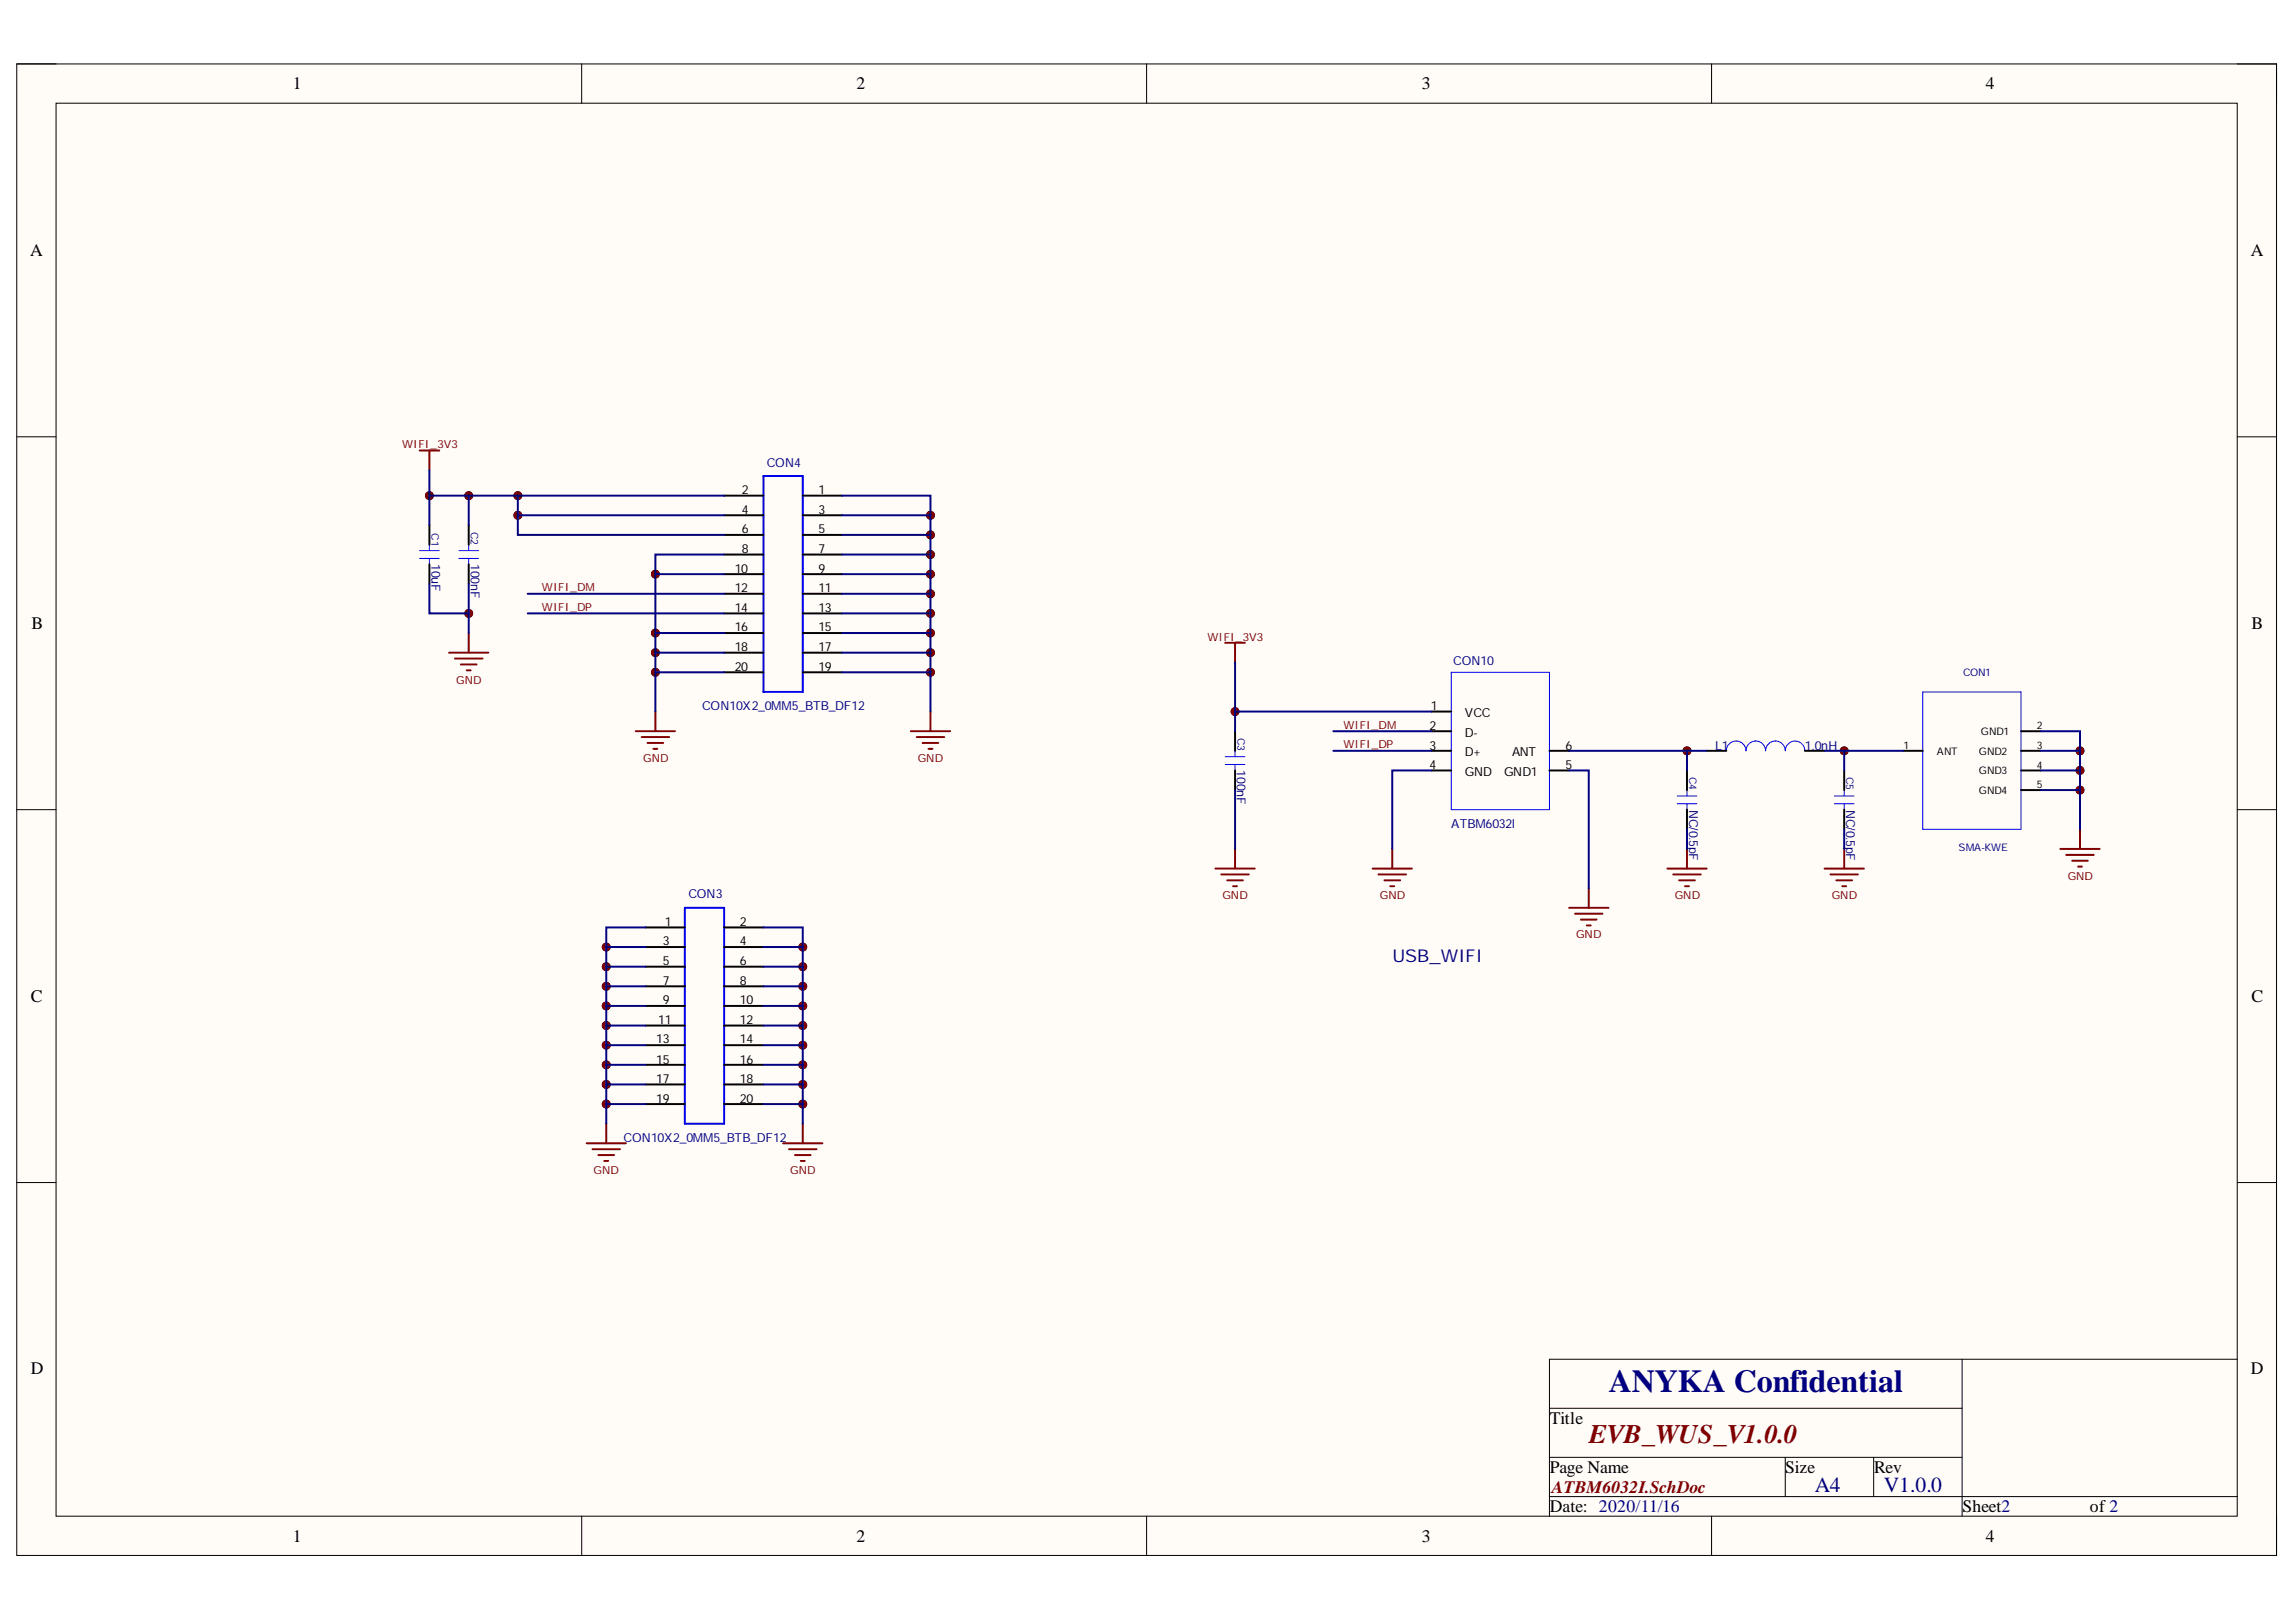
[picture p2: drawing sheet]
<svg xmlns="http://www.w3.org/2000/svg" width="297mm" height="210mm" viewBox="0 0 297 210" stroke-linecap="round" stroke-linejoin="round" font-family="sans-serif">
<defs><g id="words">
<text font-size="4.1" fill="#000080" x="208.1" y="180.1">ANYKA Confidential</text>
<text font-size="3.5" fill="#800000" x="205.6" y="186.7">EVB_WUS_V1.0.0</text>
<g font-size="2.8" fill="#000080">
<text x="234.8" y="193.1">A4</text>
<text x="243.7" y="193.1">V1.0.0</text>
</g>
<g font-size="2.3">
<text x="37.9" y="11.6">1</text>
<text x="110.8" y="11.6">2</text>
<text x="183.9" y="11.6">3</text>
<text x="256.9" y="11.6">4</text>
<text x="3.9" y="33.1">A</text>
<text x="291.2" y="33.1">A</text>
<text x="4.1" y="81.4">B</text>
<text x="291.3" y="81.4">B</text>
<text x="4" y="129.6">C</text>
<text x="291.3" y="129.6">C</text>
<text x="4" y="177.9">D</text>
<text x="291.2" y="177.9">D</text>
<text x="200.5" y="184.3">Title</text>
<text x="200.5" y="190.6">Page Name</text>
<text x="231" y="190.6">Size</text>
<text x="242.5" y="190.6">Rev</text>
<text x="200.5" y="195.7">Date: 2020/11/16</text>
<text x="253.9" y="195.7">Sheet2</text>
<text x="270.4" y="195.7">of 2</text>
<text x="37.9" y="199.5">1</text>
<text x="110.8" y="199.5">2</text>
<text x="183.9" y="199.5">3</text>
<text x="256.9" y="199.5">4</text>
</g>
<text font-size="2.3" fill="#000080" x="180.1" y="124.5">USB_WIFI</text>
<text font-size="2.3" fill="#800000" x="200.8" y="193.2">ATBM6032I.SchDoc</text>
<g font-size="1.6">
<text x="96" y="64">2</text>
<text x="105.9" y="64">1</text>
<text x="96" y="66.5">4</text>
<text x="96" y="69">6</text>
<text x="96" y="71.6">8</text>
<text x="105.9" y="66.5">3</text>
<text x="105.9" y="69">5</text>
<text x="105.9" y="71.6">7</text>
<text x="95.1" y="74.1">10</text>
<text x="95.1" y="76.6">12</text>
<text x="105.9" y="74.1">9</text>
<text x="105.9" y="76.6">11</text>
<text x="95.1" y="79.2">14</text>
<text x="95.1" y="81.7">16</text>
<text x="105.9" y="79.2">13</text>
<text x="105.9" y="81.7">15</text>
<text x="95.1" y="84.2">18</text>
<text x="95.1" y="86.8">20</text>
<text x="105.9" y="84.2">17</text>
<text x="105.9" y="86.8">19</text>
<text x="185" y="94.5">2</text>
<text x="185.1" y="91.8">1</text>
<text x="189.5" y="92.8">VCC</text>
<text x="189.5" y="95.3">D-</text>
<text x="185" y="97">3</text>
<text x="185" y="99.5">4</text>
<text x="189.5" y="97.8">D+</text>
<text x="189.5" y="100.4">GND</text>
<text x="194.6" y="100.4">GND1</text>
<text x="195.6" y="97.8">ANT</text>
<text x="202.5" y="99.5">5</text>
<text x="202.5" y="97">6</text>
<text x="86" y="119.8">1</text>
<text x="95.7" y="119.8">2</text>
<text x="85.8" y="122.4">3</text>
<text x="85.8" y="124.9">5</text>
<text x="95.7" y="122.4">4</text>
<text x="95.7" y="124.9">6</text>
<text x="85.8" y="127.4">7</text>
<text x="85.8" y="130">9</text>
<text x="95.7" y="127.4">8</text>
<text x="95.7" y="130">10</text>
<text x="84.9" y="135">13</text>
<text x="84.9" y="137.6">15</text>
<text x="85.2" y="132.5">11</text>
<text x="95.7" y="132.5">12</text>
<text x="95.7" y="135">14</text>
<text x="95.7" y="137.6">16</text>
<text x="84.9" y="140.2">17</text>
<text x="84.9" y="142.7">19</text>
<text x="95.7" y="140.2">18</text>
<text x="95.7" y="142.7">20</text>
</g>
<g font-size="1.6" fill="#000080">
<text x="99.2" y="60.4">CON4</text>
<text x="55.8" y="73" transform="rotate(90 55.8 73)">10uF</text>
<text x="60.9" y="73" transform="rotate(90 60.9 73)">100nF</text>
<text x="188" y="86">CON10</text>
<text x="90.8" y="91.8">CON10X2_0MM5_BTB_DF12</text>
<text x="160" y="99.7" transform="rotate(90 160 99.7)">100nF</text>
<text x="221.9" y="97">L1</text>
<text x="233.5" y="97">1.0nH</text>
<text x="187.7" y="107.1">ATBM6032I</text>
<text x="218.5" y="104.8" transform="rotate(90 218.5 104.8)">NC/0.5pF</text>
<text x="238.8" y="104.8" transform="rotate(90 238.8 104.8)">NC/0.5pF</text>
<text x="89.1" y="116.3">CON3</text>
<text x="80.7" y="147.8">CON10X2_0MM5_BTB_DF12</text>
</g>
<g font-size="1.4" fill="#800000">
<text x="52" y="58">WIFI_3V3</text>
<text x="70.1" y="76.5">WIFI_DM</text>
<text x="70.1" y="79">WIFI_DP</text>
<text x="156.2" y="82.9">WIFI_3V3</text>
<text x="59" y="88.5">GND</text>
<text x="173.8" y="94.3">WIFI_DM</text>
<text x="83.2" y="98.6">GND</text>
<text x="118.7" y="98.6">GND</text>
<text x="173.8" y="96.8">WIFI_DP</text>
<text x="267.5" y="113.8">GND</text>
<text x="158.1" y="116.4">GND</text>
<text x="178.5" y="116.4">GND</text>
<text x="216.7" y="116.4">GND</text>
<text x="237" y="116.4">GND</text>
<text x="203.9" y="121.4">GND</text>
<text x="76.8" y="151.9">GND</text>
<text x="102.2" y="151.9">GND</text>
</g>
<g font-size="1.4" fill="#000080">
<text x="55.8" y="69" transform="rotate(90 55.8 69)">C1</text>
<text x="60.9" y="68.9" transform="rotate(90 60.9 68.9)">C2</text>
<text x="254" y="87.5">CON1</text>
<text x="160.1" y="95.5" transform="rotate(90 160.1 95.5)">C3</text>
<text x="218.5" y="100.6" transform="rotate(90 218.5 100.6)">C4</text>
<text x="238.8" y="100.6" transform="rotate(90 238.8 100.6)">C5</text>
<text x="253.4" y="110.1">SMA-KWE</text>
</g>
<g font-size="1.4">
<text x="256.3" y="95.1">GND1</text>
<text x="263.5" y="94.4">2</text>
<text x="246.3" y="96.9">1</text>
<text x="250.6" y="97.7">ANT</text>
<text x="256" y="97.7">GND2</text>
<text x="256" y="100.2">GND3</text>
<text x="263.5" y="96.9">3</text>
<text x="263.5" y="99.5">4</text>
<text x="263.5" y="102">5</text>
<text x="256" y="102.7">GND4</text>
</g>
</g></defs>
<path d="M2.2 8.3h292.3v193h-292.3z" fill-rule="evenodd" fill="#fffcf8"/>
<path d="M2.2 8.3h292.3v193h-292.3z" fill="none" stroke="#000" stroke-width=".13"/>
<path d="M7.3 13.4h282.1v182.8h-282.1z" fill-rule="evenodd" fill="#fffcf8"/>
<g fill="none" stroke="#000" stroke-width=".13">
<path d="M2.2 8.3h5.1M7.3 13.4h282.1v182.8h-282.1zM75.3 8.3v5M148.3 8.3v5M221.4 8.3v5.1M289.4 8.3h5.1v5.1M2.2 56.5h5.1M289.4 56.5h5.1M2.2 104.8h5.1M289.4 104.8h5.1M2.2 153h5.1M289.4 153h5.1"/>
<path d="M75.3 196.2v5.1M148.3 196.2v5.1M221.4 196.2v5.1M294.5 196.2v5.1"/>
</g>
<circle cx="55.6" cy="64.1" r=".51" fill="#000080"/>
<circle cx="55.6" cy="64.1" r=".51" fill="none" stroke="#000080" stroke-width=".13"/>
<circle cx="60.6" cy="79.4" r=".51" fill="#000080"/>
<circle cx="60.6" cy="79.4" r=".51" fill="none" stroke="#000080" stroke-width=".13"/>
<circle cx="60.6" cy="64.1" r=".51" fill="#000080"/>
<circle cx="60.6" cy="64.1" r=".51" fill="none" stroke="#000080" stroke-width=".13"/>
<circle cx="67" cy="66.7" r=".51" fill="#000080"/>
<circle cx="67" cy="66.7" r=".51" fill="none" stroke="#000080" stroke-width=".13"/>
<circle cx="67" cy="64.1" r=".51" fill="#000080"/>
<circle cx="67" cy="64.1" r=".51" fill="none" stroke="#000080" stroke-width=".13"/>
<circle cx="78.4" cy="142.9" r=".51" fill="#000080"/>
<circle cx="78.4" cy="142.9" r=".51" fill="none" stroke="#000080" stroke-width=".13"/>
<circle cx="78.4" cy="140.3" r=".51" fill="#000080"/>
<circle cx="78.4" cy="140.3" r=".51" fill="none" stroke="#000080" stroke-width=".13"/>
<circle cx="78.4" cy="137.8" r=".51" fill="#000080"/>
<circle cx="78.4" cy="137.8" r=".51" fill="none" stroke="#000080" stroke-width=".13"/>
<circle cx="78.4" cy="135.3" r=".51" fill="#000080"/>
<circle cx="78.4" cy="135.3" r=".51" fill="none" stroke="#000080" stroke-width=".13"/>
<circle cx="78.4" cy="132.7" r=".51" fill="#000080"/>
<circle cx="78.4" cy="132.7" r=".51" fill="none" stroke="#000080" stroke-width=".13"/>
<circle cx="78.4" cy="130.2" r=".51" fill="#000080"/>
<circle cx="78.4" cy="130.2" r=".51" fill="none" stroke="#000080" stroke-width=".13"/>
<circle cx="78.4" cy="127.6" r=".51" fill="#000080"/>
<circle cx="78.4" cy="127.6" r=".51" fill="none" stroke="#000080" stroke-width=".13"/>
<circle cx="78.4" cy="125.1" r=".51" fill="#000080"/>
<circle cx="78.4" cy="125.1" r=".51" fill="none" stroke="#000080" stroke-width=".13"/>
<circle cx="78.4" cy="122.6" r=".51" fill="#000080"/>
<circle cx="78.4" cy="122.6" r=".51" fill="none" stroke="#000080" stroke-width=".13"/>
<circle cx="84.8" cy="87" r=".51" fill="#000080"/>
<circle cx="84.8" cy="87" r=".51" fill="none" stroke="#000080" stroke-width=".13"/>
<circle cx="84.8" cy="84.5" r=".51" fill="#000080"/>
<circle cx="84.8" cy="84.5" r=".51" fill="none" stroke="#000080" stroke-width=".13"/>
<circle cx="84.8" cy="81.9" r=".51" fill="#000080"/>
<circle cx="84.8" cy="81.9" r=".51" fill="none" stroke="#000080" stroke-width=".13"/>
<circle cx="84.8" cy="74.3" r=".51" fill="#000080"/>
<circle cx="84.8" cy="74.3" r=".51" fill="none" stroke="#000080" stroke-width=".13"/>
<circle cx="103.9" cy="142.9" r=".51" fill="#000080"/>
<circle cx="103.9" cy="142.9" r=".51" fill="none" stroke="#000080" stroke-width=".13"/>
<circle cx="103.9" cy="140.3" r=".51" fill="#000080"/>
<circle cx="103.9" cy="140.3" r=".51" fill="none" stroke="#000080" stroke-width=".13"/>
<circle cx="103.9" cy="137.8" r=".51" fill="#000080"/>
<circle cx="103.9" cy="137.8" r=".51" fill="none" stroke="#000080" stroke-width=".13"/>
<circle cx="103.9" cy="135.3" r=".51" fill="#000080"/>
<circle cx="103.9" cy="135.3" r=".51" fill="none" stroke="#000080" stroke-width=".13"/>
<circle cx="103.9" cy="132.7" r=".51" fill="#000080"/>
<circle cx="103.9" cy="132.7" r=".51" fill="none" stroke="#000080" stroke-width=".13"/>
<circle cx="103.9" cy="130.2" r=".51" fill="#000080"/>
<circle cx="103.9" cy="130.2" r=".51" fill="none" stroke="#000080" stroke-width=".13"/>
<circle cx="103.9" cy="127.6" r=".51" fill="#000080"/>
<circle cx="103.9" cy="127.6" r=".51" fill="none" stroke="#000080" stroke-width=".13"/>
<circle cx="103.9" cy="125.1" r=".51" fill="#000080"/>
<circle cx="103.9" cy="125.1" r=".51" fill="none" stroke="#000080" stroke-width=".13"/>
<circle cx="103.9" cy="122.6" r=".51" fill="#000080"/>
<circle cx="103.9" cy="122.6" r=".51" fill="none" stroke="#000080" stroke-width=".13"/>
<circle cx="120.4" cy="87" r=".51" fill="#000080"/>
<circle cx="120.4" cy="87" r=".51" fill="none" stroke="#000080" stroke-width=".13"/>
<circle cx="120.4" cy="84.5" r=".51" fill="#000080"/>
<circle cx="120.4" cy="84.5" r=".51" fill="none" stroke="#000080" stroke-width=".13"/>
<circle cx="120.4" cy="81.9" r=".51" fill="#000080"/>
<circle cx="120.4" cy="81.9" r=".51" fill="none" stroke="#000080" stroke-width=".13"/>
<circle cx="120.4" cy="79.4" r=".51" fill="#000080"/>
<circle cx="120.4" cy="79.4" r=".51" fill="none" stroke="#000080" stroke-width=".13"/>
<circle cx="120.4" cy="76.8" r=".51" fill="#000080"/>
<circle cx="120.4" cy="76.8" r=".51" fill="none" stroke="#000080" stroke-width=".13"/>
<circle cx="120.4" cy="74.3" r=".51" fill="#000080"/>
<circle cx="120.4" cy="74.3" r=".51" fill="none" stroke="#000080" stroke-width=".13"/>
<circle cx="120.4" cy="71.8" r=".51" fill="#000080"/>
<circle cx="120.4" cy="71.8" r=".51" fill="none" stroke="#000080" stroke-width=".13"/>
<circle cx="120.4" cy="69.2" r=".51" fill="#000080"/>
<circle cx="120.4" cy="69.2" r=".51" fill="none" stroke="#000080" stroke-width=".13"/>
<circle cx="120.4" cy="66.7" r=".51" fill="#000080"/>
<circle cx="120.4" cy="66.7" r=".51" fill="none" stroke="#000080" stroke-width=".13"/>
<circle cx="159.8" cy="92.1" r=".51" fill="#000080"/>
<circle cx="159.8" cy="92.1" r=".51" fill="none" stroke="#000080" stroke-width=".13"/>
<circle cx="218.2" cy="97.2" r=".51" fill="#000080"/>
<circle cx="218.2" cy="97.2" r=".51" fill="none" stroke="#000080" stroke-width=".13"/>
<circle cx="238.6" cy="97.2" r=".51" fill="#000080"/>
<circle cx="238.6" cy="97.2" r=".51" fill="none" stroke="#000080" stroke-width=".13"/>
<circle cx="269.1" cy="102.2" r=".51" fill="#000080"/>
<circle cx="269.1" cy="102.2" r=".51" fill="none" stroke="#000080" stroke-width=".13"/>
<circle cx="269.1" cy="99.7" r=".51" fill="#000080"/>
<circle cx="269.1" cy="99.7" r=".51" fill="none" stroke="#000080" stroke-width=".13"/>
<circle cx="269.1" cy="97.2" r=".51" fill="#000080"/>
<circle cx="269.1" cy="97.2" r=".51" fill="none" stroke="#000080" stroke-width=".13"/>
<path d="M253.8 175.9v20.3M289.4 175.9h-88.9v20.3M200.5 182.2h53.3M200.5 193.7h88.9M200.5 188.6h53.3M231 188.6v5.1M242.4 188.6v5.1" fill="none" stroke="#000" stroke-width=".13"/>
<circle cx="238.6" cy="97.2" r=".51" fill="#800000"/>
<circle cx="238.6" cy="97.2" r=".51" fill="none" stroke="#800000" stroke-width=".13"/>
<circle cx="269.1" cy="97.2" r=".51" fill="#800000"/>
<circle cx="269.1" cy="97.2" r=".51" fill="none" stroke="#800000" stroke-width=".13"/>
<circle cx="269.1" cy="99.7" r=".51" fill="#800000"/>
<circle cx="269.1" cy="99.7" r=".51" fill="none" stroke="#800000" stroke-width=".13"/>
<circle cx="269.1" cy="102.2" r=".51" fill="#800000"/>
<circle cx="269.1" cy="102.2" r=".51" fill="none" stroke="#800000" stroke-width=".13"/>
<circle cx="55.6" cy="64.1" r=".51" fill="#800000"/>
<circle cx="55.6" cy="64.1" r=".51" fill="none" stroke="#800000" stroke-width=".13"/>
<circle cx="60.6" cy="64.1" r=".51" fill="#800000"/>
<circle cx="60.6" cy="64.1" r=".51" fill="none" stroke="#800000" stroke-width=".13"/>
<circle cx="60.6" cy="79.4" r=".51" fill="#800000"/>
<circle cx="60.6" cy="79.4" r=".51" fill="none" stroke="#800000" stroke-width=".13"/>
<circle cx="78.4" cy="132.7" r=".51" fill="#800000"/>
<circle cx="78.4" cy="132.7" r=".51" fill="none" stroke="#800000" stroke-width=".13"/>
<circle cx="78.4" cy="125.1" r=".51" fill="#800000"/>
<circle cx="78.4" cy="125.1" r=".51" fill="none" stroke="#800000" stroke-width=".13"/>
<circle cx="78.4" cy="122.6" r=".51" fill="#800000"/>
<circle cx="78.4" cy="122.6" r=".51" fill="none" stroke="#800000" stroke-width=".13"/>
<circle cx="78.4" cy="127.6" r=".51" fill="#800000"/>
<circle cx="78.4" cy="127.6" r=".51" fill="none" stroke="#800000" stroke-width=".13"/>
<circle cx="78.4" cy="130.2" r=".51" fill="#800000"/>
<circle cx="78.4" cy="130.2" r=".51" fill="none" stroke="#800000" stroke-width=".13"/>
<circle cx="103.9" cy="140.3" r=".51" fill="#800000"/>
<circle cx="103.9" cy="140.3" r=".51" fill="none" stroke="#800000" stroke-width=".13"/>
<circle cx="103.9" cy="137.8" r=".51" fill="#800000"/>
<circle cx="103.9" cy="137.8" r=".51" fill="none" stroke="#800000" stroke-width=".13"/>
<circle cx="103.9" cy="135.3" r=".51" fill="#800000"/>
<circle cx="103.9" cy="135.3" r=".51" fill="none" stroke="#800000" stroke-width=".13"/>
<circle cx="103.9" cy="132.7" r=".51" fill="#800000"/>
<circle cx="103.9" cy="132.7" r=".51" fill="none" stroke="#800000" stroke-width=".13"/>
<circle cx="103.9" cy="130.2" r=".51" fill="#800000"/>
<circle cx="103.9" cy="130.2" r=".51" fill="none" stroke="#800000" stroke-width=".13"/>
<circle cx="103.9" cy="127.6" r=".51" fill="#800000"/>
<circle cx="103.9" cy="127.6" r=".51" fill="none" stroke="#800000" stroke-width=".13"/>
<circle cx="103.9" cy="125.1" r=".51" fill="#800000"/>
<circle cx="103.9" cy="125.1" r=".51" fill="none" stroke="#800000" stroke-width=".13"/>
<circle cx="103.9" cy="122.6" r=".51" fill="#800000"/>
<circle cx="103.9" cy="122.6" r=".51" fill="none" stroke="#800000" stroke-width=".13"/>
<circle cx="78.4" cy="135.3" r=".51" fill="#800000"/>
<circle cx="78.4" cy="135.3" r=".51" fill="none" stroke="#800000" stroke-width=".13"/>
<circle cx="78.4" cy="137.8" r=".51" fill="#800000"/>
<circle cx="78.4" cy="137.8" r=".51" fill="none" stroke="#800000" stroke-width=".13"/>
<circle cx="78.4" cy="140.3" r=".51" fill="#800000"/>
<circle cx="78.4" cy="140.3" r=".51" fill="none" stroke="#800000" stroke-width=".13"/>
<circle cx="67" cy="64.1" r=".51" fill="#800000"/>
<circle cx="67" cy="64.1" r=".51" fill="none" stroke="#800000" stroke-width=".13"/>
<circle cx="67" cy="66.7" r=".51" fill="#800000"/>
<circle cx="67" cy="66.7" r=".51" fill="none" stroke="#800000" stroke-width=".13"/>
<circle cx="78.4" cy="142.9" r=".51" fill="#800000"/>
<circle cx="78.4" cy="142.9" r=".51" fill="none" stroke="#800000" stroke-width=".13"/>
<circle cx="103.9" cy="142.9" r=".51" fill="#800000"/>
<circle cx="103.9" cy="142.9" r=".51" fill="none" stroke="#800000" stroke-width=".13"/>
<circle cx="159.8" cy="92.1" r=".51" fill="#800000"/>
<circle cx="159.8" cy="92.1" r=".51" fill="none" stroke="#800000" stroke-width=".13"/>
<circle cx="218.2" cy="97.2" r=".51" fill="#800000"/>
<circle cx="218.2" cy="97.2" r=".51" fill="none" stroke="#800000" stroke-width=".13"/>
<circle cx="84.8" cy="84.5" r=".51" fill="#800000"/>
<circle cx="84.8" cy="84.5" r=".51" fill="none" stroke="#800000" stroke-width=".13"/>
<circle cx="84.8" cy="87" r=".51" fill="#800000"/>
<circle cx="84.8" cy="87" r=".51" fill="none" stroke="#800000" stroke-width=".13"/>
<circle cx="84.8" cy="81.9" r=".51" fill="#800000"/>
<circle cx="84.8" cy="81.9" r=".51" fill="none" stroke="#800000" stroke-width=".13"/>
<circle cx="84.8" cy="74.3" r=".51" fill="#800000"/>
<circle cx="84.8" cy="74.3" r=".51" fill="none" stroke="#800000" stroke-width=".13"/>
<circle cx="120.4" cy="66.7" r=".51" fill="#800000"/>
<circle cx="120.4" cy="66.7" r=".51" fill="none" stroke="#800000" stroke-width=".13"/>
<circle cx="120.4" cy="69.2" r=".51" fill="#800000"/>
<circle cx="120.4" cy="69.2" r=".51" fill="none" stroke="#800000" stroke-width=".13"/>
<circle cx="120.4" cy="71.8" r=".51" fill="#800000"/>
<circle cx="120.4" cy="71.8" r=".51" fill="none" stroke="#800000" stroke-width=".13"/>
<circle cx="120.4" cy="74.3" r=".51" fill="#800000"/>
<circle cx="120.4" cy="74.3" r=".51" fill="none" stroke="#800000" stroke-width=".13"/>
<circle cx="120.4" cy="76.8" r=".51" fill="#800000"/>
<circle cx="120.4" cy="76.8" r=".51" fill="none" stroke="#800000" stroke-width=".13"/>
<circle cx="120.4" cy="79.4" r=".51" fill="#800000"/>
<circle cx="120.4" cy="79.4" r=".51" fill="none" stroke="#800000" stroke-width=".13"/>
<circle cx="120.4" cy="81.9" r=".51" fill="#800000"/>
<circle cx="120.4" cy="81.9" r=".51" fill="none" stroke="#800000" stroke-width=".13"/>
<circle cx="120.4" cy="84.5" r=".51" fill="#800000"/>
<circle cx="120.4" cy="84.5" r=".51" fill="none" stroke="#800000" stroke-width=".13"/>
<circle cx="120.4" cy="87" r=".51" fill="#800000"/>
<circle cx="120.4" cy="87" r=".51" fill="none" stroke="#800000" stroke-width=".13"/>
<g fill="none" stroke="#800000" stroke-width=".25">
<path d="M54.3 58.3h2.5M55.6 58.3v2.5M58.1 84.5h5.1M58.9 85.2h3.5M59.6 86h2.1M60.4 86.7h.5M60.6 81.9v2.6M82.2 94.6h5.1M83 95.4h3.6M83.8 96.1h2M84.5 96.9h.5M84.8 92.1v2.5"/>
<path d="M117.8 94.6h5.1M118.6 95.4h3.6M119.4 96.1h2M120.1 96.9h.5M120.4 92.1v2.5M158.5 83.2h2.6M159.8 83.2v2.5M157.2 112.4h5.1M158 113.2h3.6M158.8 113.9h2M159.5 114.7h.5M159.8 109.9v2.5"/>
<path d="M177.6 112.4h5.1M178.3 113.2h3.6M179.1 113.9h2M179.9 114.7h.5M180.1 109.9v2.5M203 117.5h5.1M203.8 118.2h3.5M204.5 119h2.1M205.3 119.8h.5M205.5 114.9v2.6M215.7 112.4h5.1M216.5 113.2h3.5"/>
<path d="M217.2 113.9h2.1M218 114.7h.5M218.2 109.9v2.5M236.1 112.4h5M236.8 113.2h3.6M237.6 113.9h2M238.3 114.7h.5M238.6 109.9v2.5M266.5 109.9h5.1M267.3 110.6h3.6M268.1 111.4h2M268.8 112.1h.6"/>
<path d="M269.1 107.3v2.6M75.9 148h5.1M76.7 148.7h3.5M77.4 149.5h2M78.2 150.2h.5M78.4 145.4v2.6M101.3 148h5.1M102.1 148.7h3.5M102.8 149.5h2.1M103.6 150.2h.5M103.9 145.4v2.6"/>
</g>
<g fill="none" stroke="#00f" stroke-width=".13">
<path d="M54.3 71.3h2.5M54.3 72.3h2.5M55.6 70.5v.8M55.6 72.3v.7M59.4 71.3h2.5M59.4 72.3h2.5M60.6 70.5v.8M60.6 72.3v.7M158.5 97.9h2.6M158.5 98.9h2.6M159.8 97.2v.7M159.8 98.9v.8"/>
<path d="M187.7 87h12.8v17.8h-12.8zM223.3 97.2a1.27 1.27 0 0 1 1.3-1.3 1.27 1.27 0 0 1 1.3 1.3 1.27 1.27 0 0 1 1.2-1.3 1.27 1.27 0 0 1 1.3 1.3 1.27 1.27 0 0 1 1.3-1.3 1.27 1.27 0 0 1 1.3 1.3 1.27 1.27 0 0 1 1.2-1.3 1.27 1.27 0 0 1 1.3 1.3M248.8 89.5h12.7v17.8h-12.7zM217 103h2.5M217 104h2.5M218.2 102.2v.8M218.2 104v.8M237.3 103h2.6M237.3 104h2.6M238.6 102.2v.8M238.6 104v.8"/>
</g>
<g fill="none" stroke="#000" stroke-width=".25">
<path d="M55.6 68v2.5M55.6 73v2.6M60.6 68v2.5M60.6 73v2.6M93.7 64.1h5.1M93.7 66.7h5.1M93.7 69.2h5.1M93.7 71.8h5.1M93.7 74.3h5.1M93.7 76.8h5.1M93.7 79.4h5.1M103.9 64.1h5"/>
<path d="M103.9 66.7h5M103.9 69.2h5M103.9 71.8h5M103.9 74.3h5M103.9 76.8h5M103.9 79.4h5M93.7 81.9h5.1M93.7 84.5h5.1M93.7 87h5.1M103.9 81.9h5M103.9 84.5h5M103.9 87h5"/>
<path d="M159.8 94.6v2.6M159.8 99.7v2.5M185.2 97.2h2.5M185.2 94.6h2.5M185.2 99.7h2.5M185.2 92.1h2.5M200.5 97.2h2.5M200.5 99.7h2.5M218.2 99.7v2.5M220.8 97.2h2.5M233.5 97.2h2.6M238.6 99.7v2.5"/>
<path d="M246.2 97.2h2.6M261.5 97.2h2.5M261.5 94.6h2.5M261.5 99.7h2.5M218.2 104.8v2.5M238.6 104.8v2.5M261.5 102.2h2.5M83.5 120h5.1M83.5 122.6h5.1M83.5 125.1h5.1M83.5 127.6h5.1M83.5 130.2h5.1"/>
<path d="M83.5 132.7h5.1M83.5 135.3h5.1M83.5 137.8h5.1M93.7 120h5.1M93.7 122.6h5.1M93.7 125.1h5.1M93.7 127.6h5.1M93.7 130.2h5.1M93.7 132.7h5.1M93.7 135.3h5.1M93.7 137.8h5.1M83.5 140.3h5.1"/>
<path d="M83.5 142.9h5.1M93.7 140.3h5.1M93.7 142.9h5.1"/>
</g>
<path d="M98.8 61.6h5.1v27.9h-5.1zM88.6 117.5h5.1v27.9h-5.1z" fill="none" stroke="#00f" stroke-width=".25"/>
<g fill="none" stroke="#000080" stroke-width=".25">
<path d="M55.6 75.6v3.8h5M55.6 60.8v7.2M55.6 64.1h38.1M60.6 64.1v3.9M60.6 75.6v6.3M67 66.7v2.5h26.7M67 66.7h26.7M67 64.1v2.6M68.3 79.4h25.4M68.3 76.8h25.4M84.8 74.3h8.9M84.8 74.3v17.8"/>
<path d="M93.7 71.8h-8.9v2.5M108.9 64.1h11.5v2.6M108.9 66.7h11.5M108.9 79.4h11.5M108.9 76.8h11.5M108.9 74.3h11.5M108.9 71.8h11.5M108.9 69.2h11.5M120.4 66.7v25.4M84.8 87h8.9M84.8 84.5h8.9M84.8 81.9h8.9"/>
<path d="M108.9 87h11.5M108.9 84.5h11.5M108.9 81.9h11.5M159.8 85.7v8.9M159.8 92.1h25.4M172.5 97.2h12.7M172.5 94.6h12.7M185.2 99.7h-5.1v10.2M203 99.7h2.5v15.2M203 97.2h17.8M218.2 97.2v2.5M236.1 97.2h10.1"/>
<path d="M238.6 97.2v2.5M264 94.6h5.1v2.6M264 97.2h5.1M264 99.7h5.1M269.1 97.2v10.1M159.8 102.2v7.7M218.2 107.3v2.6M238.6 107.3v2.6M264 102.2h5.1M78.4 137.8h5.1M78.4 135.3h5.1M78.4 132.7h5.1"/>
<path d="M78.4 130.2h5.1M78.4 127.6h5.1M78.4 125.1h5.1M78.4 122.6h5.1M78.4 122.6v22.8M83.5 120h-5.1v2.6M98.8 120h5.1v2.6M98.8 137.8h5.1M98.8 135.3h5.1M98.8 132.7h5.1M98.8 130.2h5.1M98.8 127.6h5.1"/>
<path d="M98.8 125.1h5.1M98.8 122.6h5.1M103.9 122.6v22.8M78.4 142.9h5.1M78.4 140.3h5.1M98.8 142.9h5.1M98.8 140.3h5.1"/>
</g>
<use href="#words"/>
</svg>
